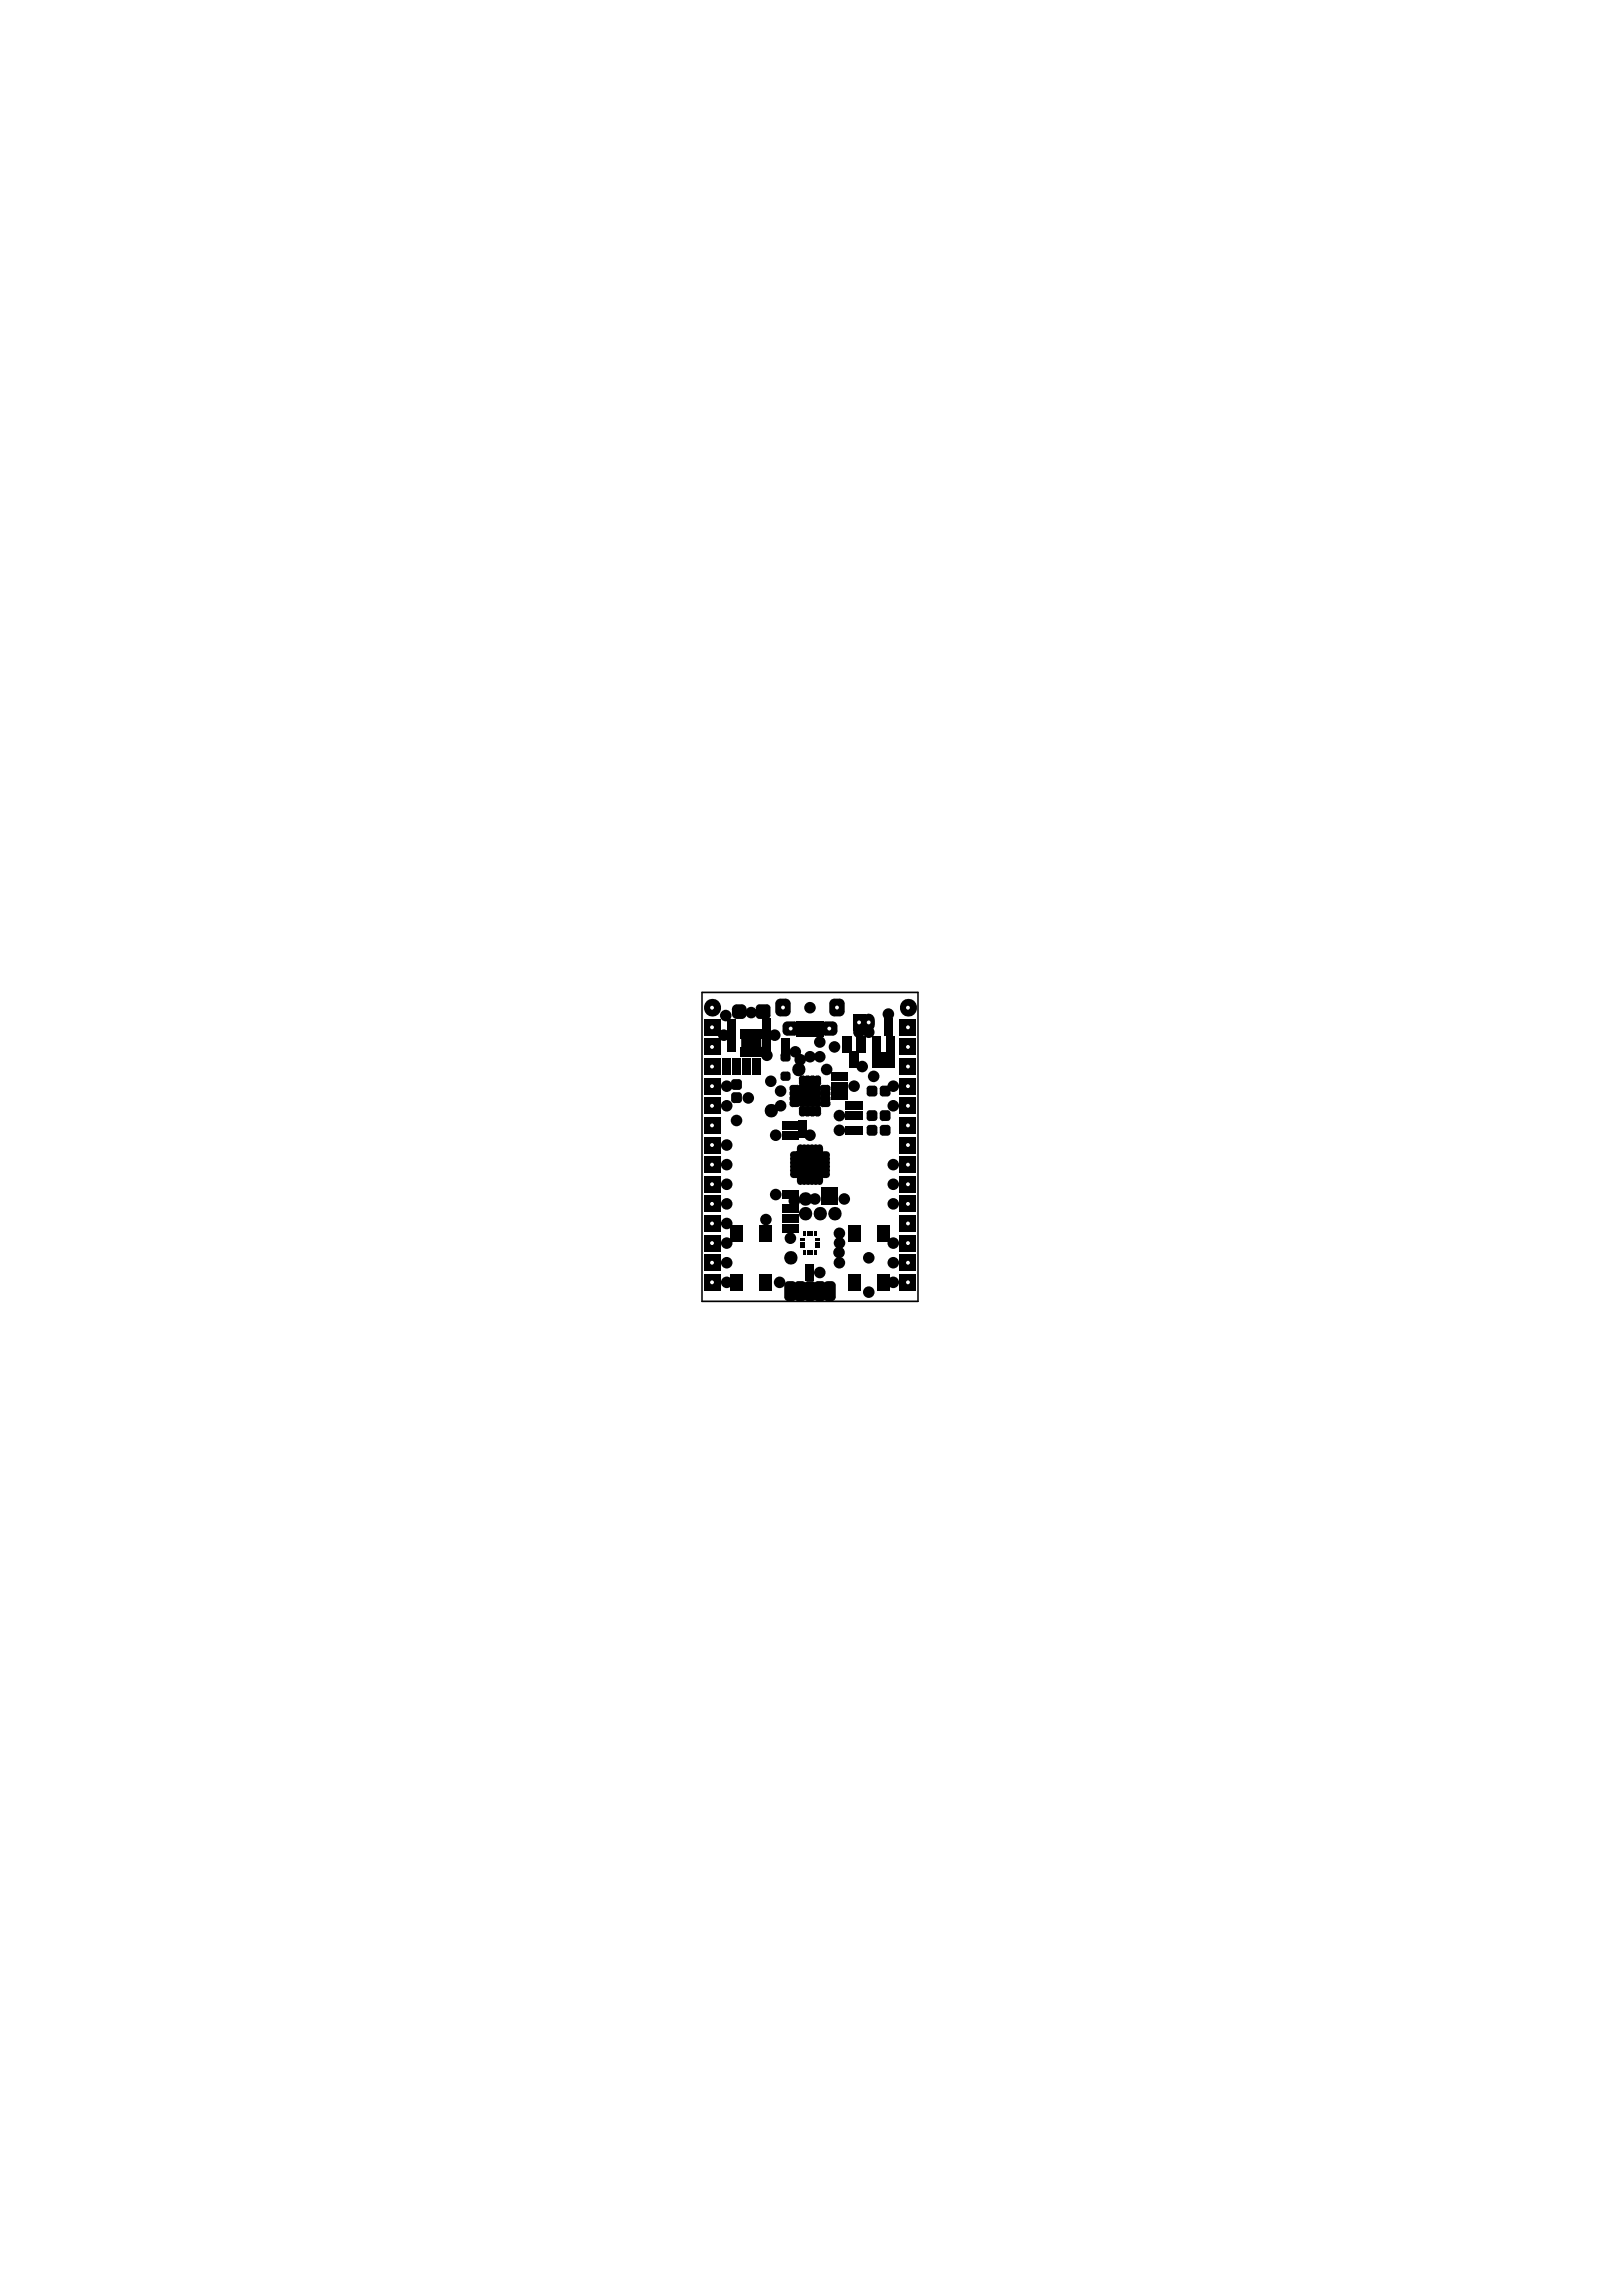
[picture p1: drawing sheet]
<svg xmlns="http://www.w3.org/2000/svg" width="210mm" height="297mm" viewBox="0 0 210 297" stroke-linecap="round" stroke-linejoin="round" font-family="sans-serif">
<path d="M90.8 128.4h28v40h-28z" fill="none" stroke="#000" stroke-width=".21"/>
<g fill="#fff">
<circle cx="103.6" cy="137.1" r=".25"/>
<circle cx="93.9" cy="131.4" r=".25"/>
<circle cx="93.7" cy="133.9" r=".25"/>
<circle cx="112.4" cy="167.2" r=".25"/>
<circle cx="112.4" cy="162.7" r=".25"/>
<circle cx="108.6" cy="144.3" r=".25"/>
<circle cx="99.1" cy="157.8" r=".25"/>
<circle cx="96.8" cy="142" r=".25"/>
<circle cx="99.8" cy="139.9" r=".25"/>
<circle cx="113.1" cy="139.3" r=".25"/>
<circle cx="109.3" cy="155.1" r=".25"/>
<circle cx="100.4" cy="154.5" r=".25"/>
<circle cx="108.6" cy="159.6" r=".25"/>
<circle cx="94" cy="153.2" r=".25"/>
<circle cx="110.5" cy="140.5" r=".25"/>
<circle cx="104.8" cy="130.4" r=".25"/>
<circle cx="107" cy="138.4" r=".25"/>
<circle cx="115.6" cy="140.5" r=".25"/>
<circle cx="115.6" cy="143.1" r=".25"/>
<circle cx="115.6" cy="150.7" r=".25"/>
<circle cx="115.6" cy="153.2" r=".25"/>
<circle cx="115.6" cy="155.7" r=".25"/>
<circle cx="115.6" cy="160.8" r=".25"/>
<circle cx="115.6" cy="163.4" r=".25"/>
<circle cx="94" cy="140.5" r=".25"/>
<circle cx="94" cy="143.1" r=".25"/>
<circle cx="94" cy="165.9" r=".25"/>
<circle cx="94" cy="163.4" r=".25"/>
<circle cx="94" cy="160.8" r=".25"/>
<circle cx="94" cy="158.3" r=".25"/>
<circle cx="94" cy="150.7" r=".25"/>
<circle cx="94" cy="148.1" r=".25"/>
<circle cx="99.2" cy="136.5" r=".25"/>
<circle cx="104.8" cy="136.7" r=".25"/>
<circle cx="106.1" cy="136.7" r=".25"/>
<circle cx="104.2" cy="155.1" r=".25"/>
<circle cx="108.6" cy="160.8" r=".25"/>
<circle cx="108.6" cy="162" r=".25"/>
<circle cx="108.6" cy="163.4" r=".25"/>
<circle cx="100.9" cy="165.9" r=".25"/>
<circle cx="106.1" cy="164.6" r=".25"/>
<circle cx="105.5" cy="155.1" r=".25"/>
<circle cx="102.3" cy="162.7" r=".25"/>
<circle cx="104.2" cy="157" r=".25"/>
<circle cx="106.1" cy="157" r=".25"/>
<circle cx="108" cy="157" r=".25"/>
<circle cx="112.4" cy="133.5" r=".25"/>
<circle cx="111.2" cy="133.5" r=".25"/>
<circle cx="115.6" cy="165.9" r=".25"/>
<circle cx="102.9" cy="136.1" r=".25"/>
<circle cx="101" cy="141.2" r=".25"/>
<circle cx="94" cy="155.7" r=".25"/>
<circle cx="95.3" cy="145" r=".25"/>
<circle cx="115" cy="131.2" r=".25"/>
<circle cx="97.2" cy="131" r=".25"/>
<circle cx="106.1" cy="134.8" r=".25"/>
<circle cx="104.8" cy="141.8" r=".25"/>
<circle cx="108.6" cy="146.2" r=".25"/>
<circle cx="111.6" cy="138" r=".25"/>
<circle cx="104.8" cy="146.9" r=".25"/>
<circle cx="108" cy="135.4" r=".25"/>
<circle cx="101" cy="143.1" r=".25"/>
<circle cx="100.4" cy="146.9" r=".25"/>
<circle cx="100.3" cy="133.9" r=".25"/>
<circle cx="102.8" cy="155.4" r=".25"/>
<circle cx="102.3" cy="160.2" r=".25"/>
<circle cx="105.4" cy="151.3" r=".25"/>
<circle cx="104.2" cy="151.3" r=".25"/>
<circle cx="104.2" cy="150.1" r=".25"/>
<circle cx="105.4" cy="150.1" r=".25"/>
</g>
<g fill="#000">
<circle cx="93.7" cy="133.9" r=".75"/>
<circle cx="93.9" cy="131.4" r=".75"/>
<circle cx="97.2" cy="131" r=".75"/>
<circle cx="99.2" cy="136.5" r=".75"/>
<circle cx="99.8" cy="139.9" r=".75"/>
<circle cx="100.3" cy="133.9" r=".75"/>
<circle cx="102.9" cy="136.1" r=".75"/>
<circle cx="103.6" cy="137.1" r=".75"/>
<circle cx="104.8" cy="136.7" r=".75"/>
<circle cx="104.8" cy="130.4" r=".75"/>
<circle cx="106.1" cy="134.8" r=".75"/>
<circle cx="106.1" cy="136.7" r=".75"/>
<circle cx="107" cy="138.4" r=".75"/>
<circle cx="108" cy="135.4" r=".75"/>
<circle cx="111.2" cy="133.5" r=".75"/>
<circle cx="111.6" cy="138" r=".75"/>
<circle cx="112.4" cy="133.5" r=".75"/>
<circle cx="113.1" cy="139.3" r=".75"/>
<circle cx="115" cy="131.2" r=".75"/>
<circle cx="94" cy="143.1" r=".75"/>
<circle cx="94" cy="155.7" r=".75"/>
<circle cx="94" cy="140.5" r=".75"/>
<circle cx="94" cy="158.3" r=".75"/>
<circle cx="94" cy="150.7" r=".75"/>
<circle cx="94" cy="153.2" r=".75"/>
<circle cx="94" cy="148.1" r=".75"/>
<circle cx="95.3" cy="145" r=".75"/>
<circle cx="96.8" cy="142" r=".75"/>
<circle cx="99.1" cy="157.8" r=".75"/>
<circle cx="100.4" cy="154.5" r=".75"/>
<circle cx="100.4" cy="146.9" r=".75"/>
<circle cx="101" cy="143.1" r=".75"/>
<circle cx="101" cy="141.2" r=".75"/>
<circle cx="102.8" cy="155.4" r=".75"/>
<circle cx="104.2" cy="157" r=".75"/>
<circle cx="104.2" cy="155.1" r=".75"/>
<circle cx="104.2" cy="151.3" r=".75"/>
<circle cx="104.2" cy="150.1" r=".75"/>
<circle cx="104.8" cy="141.8" r=".75"/>
<circle cx="104.8" cy="146.9" r=".75"/>
<circle cx="105.4" cy="151.3" r=".75"/>
<circle cx="105.4" cy="150.1" r=".75"/>
<circle cx="105.5" cy="155.1" r=".75"/>
<circle cx="106.1" cy="157" r=".75"/>
<circle cx="108" cy="157" r=".75"/>
<circle cx="108.6" cy="159.6" r=".75"/>
<circle cx="108.6" cy="144.3" r=".75"/>
<circle cx="108.6" cy="146.2" r=".75"/>
<circle cx="109.3" cy="155.1" r=".75"/>
<circle cx="110.5" cy="140.5" r=".75"/>
<circle cx="115.6" cy="143.1" r=".75"/>
<circle cx="115.6" cy="155.7" r=".75"/>
<circle cx="115.6" cy="140.5" r=".75"/>
<circle cx="115.6" cy="150.7" r=".75"/>
<circle cx="115.6" cy="153.2" r=".75"/>
<circle cx="94" cy="160.8" r=".75"/>
<circle cx="94" cy="165.9" r=".75"/>
<circle cx="94" cy="163.4" r=".75"/>
<circle cx="100.9" cy="165.9" r=".75"/>
<circle cx="102.3" cy="162.7" r=".75"/>
<circle cx="102.3" cy="160.2" r=".75"/>
<circle cx="106.1" cy="164.6" r=".75"/>
<circle cx="108.6" cy="162" r=".75"/>
<circle cx="108.6" cy="163.4" r=".75"/>
<circle cx="108.6" cy="160.8" r=".75"/>
<circle cx="112.4" cy="162.7" r=".75"/>
<circle cx="112.4" cy="167.2" r=".75"/>
<circle cx="115.6" cy="160.8" r=".75"/>
<circle cx="115.6" cy="165.9" r=".75"/>
<circle cx="115.6" cy="163.4" r=".75"/>
</g>
<path d="M116.5 152.2h2v2.1h-2z" fill-rule="evenodd" fill="#000"/>
<circle cx="117.5" cy="153.2" r=".25" fill="#fff"/>
<path d="M116.5 154.7h2v2.1h-2z" fill-rule="evenodd" fill="#000"/>
<circle cx="117.5" cy="155.7" r=".25" fill="#fff"/>
<path d="M116.5 157.2h2v2.1h-2z" fill-rule="evenodd" fill="#000"/>
<circle cx="117.5" cy="158.3" r=".25" fill="#fff"/>
<path d="M116.5 149.6h2v2.1h-2z" fill-rule="evenodd" fill="#000"/>
<circle cx="117.5" cy="150.7" r=".25" fill="#fff"/>
<path d="M91.1 164.9h2.1v2h-2.1z" fill-rule="evenodd" fill="#000"/>
<circle cx="92.1" cy="165.9" r=".25" fill="#fff"/>
<path d="M91.1 162.3h2.1v2.1h-2.1z" fill-rule="evenodd" fill="#000"/>
<circle cx="92.1" cy="163.4" r=".25" fill="#fff"/>
<path d="M91.1 159.8h2.1v2.1h-2.1z" fill-rule="evenodd" fill="#000"/>
<circle cx="92.1" cy="160.8" r=".25" fill="#fff"/>
<path d="M91.1 157.2h2.1v2.1h-2.1z" fill-rule="evenodd" fill="#000"/>
<circle cx="92.1" cy="158.3" r=".25" fill="#fff"/>
<path d="M91.1 154.7h2.1v2.1h-2.1z" fill-rule="evenodd" fill="#000"/>
<circle cx="92.1" cy="155.7" r=".25" fill="#fff"/>
<path d="M91.1 152.2h2.1v2.1h-2.1z" fill-rule="evenodd" fill="#000"/>
<circle cx="92.1" cy="153.2" r=".25" fill="#fff"/>
<path d="M91.1 149.6h2.1v2.1h-2.1z" fill-rule="evenodd" fill="#000"/>
<circle cx="92.1" cy="150.7" r=".25" fill="#fff"/>
<path d="M116.5 136.9h2v2.1h-2z" fill-rule="evenodd" fill="#000"/>
<circle cx="117.5" cy="138" r=".25" fill="#fff"/>
<path d="M116.5 134.4h2v2.1h-2z" fill-rule="evenodd" fill="#000"/>
<circle cx="117.5" cy="135.4" r=".25" fill="#fff"/>
<path d="M106.9 132.1h.9l.6 .7v.6l-.6 .6h-.9l-.6-.6v-.6z" fill-rule="evenodd" fill="#000"/>
<g fill="#000">
<path d="M106.3 132.8h.6zM106.4 132.3l.5-.2v.7h-.6z"/>
<path d="M106.9 133.4v.6zM106.3 133.4h.6v.6a.61 .61 0 0 1-.6-.6z"/>
<path d="M107.8 132.1v.7zM107.8 132.1a.61 .61 0 0 1 .6 .7h-.6z"/>
<path d="M107.8 133.4h.6zM107.8 133.4h.6a.61 .61 0 0 1-.6 .6z"/>
</g>
<circle cx="107.3" cy="133.1" r=".25" fill="#fff"/>
<path d="M116.5 131.9h2v2.1h-2z" fill-rule="evenodd" fill="#000"/>
<circle cx="117.5" cy="132.9" r=".25" fill="#fff"/>
<path d="M112.4 132v.5" fill="none" stroke="#000" stroke-width="1.7"/>
<circle cx="112.4" cy="132.3" r=".25" fill="#fff"/>
<path d="M110.4 131.2h1.6v2.1h-1.6z" fill-rule="evenodd" fill="#000"/>
<circle cx="111.2" cy="132.3" r=".25" fill="#fff"/>
<circle cx="117.5" cy="130.4" r="1.1" fill="#000"/>
<circle cx="117.5" cy="130.4" r=".25" fill="#fff"/>
<path d="M108 129.2h.7l.6 .6v1l-.6 .7h-.7l-.7-.7v-1z" fill-rule="evenodd" fill="#000"/>
<g fill="#000">
<path d="M107.3 129.8h.7zM107.5 129.4l.5-.2v.6h-.7z"/>
<path d="M108 130.8v.7zM107.3 130.8h.7v.7a.65 .65 0 0 1-.7-.7z"/>
<path d="M108.7 130.8h.6zM108.7 130.8h.6a.65 .65 0 0 1-.6 .7z"/>
<path d="M108.7 129.2v.6zM108.7 129.2a.65 .65 0 0 1 .6 .6h-.6z"/>
</g>
<circle cx="108.3" cy="130.3" r=".25" fill="#fff"/>
<path d="M91.1 136.9h2.1v2.1h-2.1z" fill-rule="evenodd" fill="#000"/>
<circle cx="92.1" cy="138" r=".25" fill="#fff"/>
<path d="M91.1 147.1h2.1v2.1h-2.1z" fill-rule="evenodd" fill="#000"/>
<circle cx="92.1" cy="148.1" r=".25" fill="#fff"/>
<path d="M91.1 144.5h2.1v2.1h-2.1z" fill-rule="evenodd" fill="#000"/>
<circle cx="92.1" cy="145.6" r=".25" fill="#fff"/>
<path d="M91.1 142h2.1v2.1h-2.1z" fill-rule="evenodd" fill="#000"/>
<circle cx="92.1" cy="143.1" r=".25" fill="#fff"/>
<path d="M91.1 139.5h2.1v2.1h-2.1z" fill-rule="evenodd" fill="#000"/>
<circle cx="92.1" cy="140.5" r=".25" fill="#fff"/>
<path d="M91.1 134.4h2.1v2.1h-2.1z" fill-rule="evenodd" fill="#000"/>
<circle cx="92.1" cy="135.4" r=".25" fill="#fff"/>
<circle cx="97.2" cy="134.9" r=".73" fill="#000"/>
<circle cx="97.2" cy="134.9" r=".25" fill="#fff"/>
<path d="M101 129.2h.7l.6 .6v1l-.6 .7h-.7l-.7-.7v-1z" fill-rule="evenodd" fill="#000"/>
<g fill="#000">
<path d="M100.3 129.8h.7zM100.5 129.4l.5-.2v.6h-.7z"/>
<path d="M101 130.8v.7zM100.3 130.8h.7v.7a.65 .65 0 0 1-.7-.7z"/>
<path d="M101.7 130.8h.6zM101.7 130.8h.6a.65 .65 0 0 1-.6 .7z"/>
<path d="M101.7 129.2v.6zM101.7 129.2a.65 .65 0 0 1 .6 .6h-.6z"/>
</g>
<circle cx="101.3" cy="130.3" r=".25" fill="#fff"/>
<path d="M101.9 132.1h.9l.6 .7v.6l-.6 .6h-.9l-.6-.6v-.6z" fill-rule="evenodd" fill="#000"/>
<g fill="#000">
<path d="M101.3 132.8h.6zM101.4 132.3l.5-.2v.7h-.6z"/>
<path d="M101.9 133.4v.6zM101.3 133.4h.6v.6a.61 .61 0 0 1-.6-.6z"/>
<path d="M102.8 132.1v.7zM102.8 132.1a.61 .61 0 0 1 .6 .7h-.6z"/>
<path d="M102.8 133.4h.6zM102.8 133.4h.6a.61 .61 0 0 1-.6 .6z"/>
</g>
<circle cx="102.3" cy="133.1" r=".25" fill="#fff"/>
<path d="M91.1 131.9h2.1v2.1h-2.1z" fill-rule="evenodd" fill="#000"/>
<circle cx="92.1" cy="132.9" r=".25" fill="#fff"/>
<circle cx="92.1" cy="130.4" r="1.1" fill="#000"/>
<circle cx="92.1" cy="130.4" r=".25" fill="#fff"/>
<path d="M116.5 159.8h2v2.1h-2z" fill-rule="evenodd" fill="#000"/>
<circle cx="117.5" cy="160.8" r=".25" fill="#fff"/>
<path d="M116.5 164.9h2v2h-2z" fill-rule="evenodd" fill="#000"/>
<circle cx="117.5" cy="165.9" r=".25" fill="#fff"/>
<path d="M116.5 162.3h2v2.1h-2z" fill-rule="evenodd" fill="#000"/>
<circle cx="117.5" cy="163.4" r=".25" fill="#fff"/>
<path d="M116.5 147.1h2v2.1h-2z" fill-rule="evenodd" fill="#000"/>
<circle cx="117.5" cy="148.1" r=".25" fill="#fff"/>
<path d="M116.5 144.5h2v2.1h-2z" fill-rule="evenodd" fill="#000"/>
<circle cx="117.5" cy="145.6" r=".25" fill="#fff"/>
<path d="M116.5 142h2v2.1h-2z" fill-rule="evenodd" fill="#000"/>
<circle cx="117.5" cy="143.1" r=".25" fill="#fff"/>
<path d="M116.5 139.5h2v2.1h-2z" fill-rule="evenodd" fill="#000"/>
<circle cx="117.5" cy="140.5" r=".25" fill="#fff"/>
<g fill="#000">
<path d="M93.5 137.9h1.1v1.2h-1.1z" fill-rule="evenodd"/>
<path d="M93.5 136.9h1.1v1.2h-1.1z" fill-rule="evenodd"/>
<path d="M94.1 134.8h1.1v1.2h-1.1z" fill-rule="evenodd"/>
<path d="M94.1 133.8h1.1v1.2h-1.1z" fill-rule="evenodd"/>
<path d="M94.8 136.9h1.1v1.2h-1.1z" fill-rule="evenodd"/>
<path d="M94.8 137.9h1.1v1.2h-1.1z" fill-rule="evenodd"/>
<path d="M94.1 132.9h1.1v1.2h-1.1z" fill-rule="evenodd"/>
<path d="M94.1 131.9h1.1v1.2h-1.1z" fill-rule="evenodd"/>
<path d="M96.4 134h1.7l.4 .5v.9l-.4 .4h-1.7l-.5-.4v-.9z" fill-rule="evenodd"/>
<path d="M95.3 129.9h.7l.6 .7v.6l-.6 .6h-.7l-.6-.6v-.6z" fill-rule="evenodd"/>
<path d="M95.8 135.5h.8v1.2h-.8z" fill-rule="evenodd"/>
<path d="M95.8 133.2h.8v1.2h-.8z" fill-rule="evenodd"/>
<path d="M96 137.9h1.1v1.2h-1.1z" fill-rule="evenodd"/>
<path d="M96 136.9h1.1v1.2h-1.1z" fill-rule="evenodd"/>
<path d="M96.3 135.5h.8v1.2h-.8z" fill-rule="evenodd"/>
<path d="M96.3 133.2h.8v1.2h-.8z" fill-rule="evenodd"/>
<path d="M97.3 137.9h1.1v1.2h-1.1z" fill-rule="evenodd"/>
<path d="M97.3 136.9h1.1v1.2h-1.1z" fill-rule="evenodd"/>
<path d="M96.8 135.5h.8v1.2h-.8z" fill-rule="evenodd"/>
<path d="M96.8 133.2h.8v1.2h-.8z" fill-rule="evenodd"/>
<path d="M97.3 135.5h.8v1.2h-.8z" fill-rule="evenodd"/>
<path d="M97.3 133.2h.8v1.2h-.8z" fill-rule="evenodd"/>
<path d="M97.8 135.5h.8v1.2h-.8z" fill-rule="evenodd"/>
<path d="M97.8 133.2h.8v1.2h-.8z" fill-rule="evenodd"/>
<path d="M98.7 133.8h1.1v1.2h-1.1z" fill-rule="evenodd"/>
<path d="M98.7 134.8h1.1v1.2h-1.1z" fill-rule="evenodd"/>
<path d="M98.3 129.9h.9l.5 .5v1l-.5 .4h-.9l-.5-.4v-1z" fill-rule="evenodd"/>
<path d="M98.7 132.8h1.1v1.2h-1.1z" fill-rule="evenodd"/>
<path d="M98.7 131.8h1.1v1.2h-1.1z" fill-rule="evenodd"/>
<path d="M101.1 135.3h1.1v1.2h-1.1z" fill-rule="evenodd"/>
<path d="M101.1 134.3h1.1v1.2h-1.1z" fill-rule="evenodd"/>
<path d="M101.4 136.1h.5l.4 .4v.5l-.4 .3h-.5l-.4-.3v-.5z" fill-rule="evenodd"/>
<path d="M101.4 138.6h.5l.4 .4v.5l-.4 .3h-.5l-.4-.3v-.5z" fill-rule="evenodd"/>
<path d="M103 132.1h1v1.9h-1z" fill-rule="evenodd"/>
<path d="M103.7 132.1h1v1.9h-1z" fill-rule="evenodd"/>
<path d="M104.3 132.1h1v1.9h-1z" fill-rule="evenodd"/>
<path d="M105 132.1h1v1.9h-1z" fill-rule="evenodd"/>
<path d="M105.6 132.1h1v1.9h-1z" fill-rule="evenodd"/>
<path d="M107.5 138.7h1.2v1.1h-1.2z" fill-rule="evenodd"/>
<path d="M108.5 138.7h1.2v1.1h-1.2z" fill-rule="evenodd"/>
<path d="M109 134.1h1.2v2.1h-1.2z" fill-rule="evenodd"/>
<path d="M109.9 136h1.2v2.1h-1.2z" fill-rule="evenodd"/>
<path d="M110.9 134.1h1.2v2.1h-1.2z" fill-rule="evenodd"/>
<path d="M112.8 136.1h1.2v2.1h-1.2z" fill-rule="evenodd"/>
<path d="M112.8 134h1.2v2h-1.2z" fill-rule="evenodd"/>
<path d="M114.4 132.8h1.1v1.2h-1.1z" fill-rule="evenodd"/>
<path d="M114.4 131.8h1.1v1.2h-1.1z" fill-rule="evenodd"/>
<path d="M113.8 136.1h1.1v2.1h-1.1z" fill-rule="evenodd"/>
<path d="M114.7 136.1h1.2v2.1h-1.2z" fill-rule="evenodd"/>
<path d="M114.7 134h1.2v2h-1.2z" fill-rule="evenodd"/>
<path d="M94.5 158.4h1.6v2.2h-1.6z" fill-rule="evenodd"/>
<path d="M98.3 158.4h1.6v2.2h-1.6z" fill-rule="evenodd"/>
<path d="M101.2 158.4h1.2v1.1h-1.2z" fill-rule="evenodd"/>
<path d="M101.2 155.8h1.2v1.1h-1.2z" fill-rule="evenodd"/>
<path d="M101.2 145h1.2v1.1h-1.2z" fill-rule="evenodd"/>
<path d="M101.2 153.9h1.2v1.1h-1.2z" fill-rule="evenodd"/>
<path d="M102.2 158.4h1.2v1.1h-1.2z" fill-rule="evenodd"/>
<path d="M102.2 155.8h1.2v1.1h-1.2z" fill-rule="evenodd"/>
<path d="M102.2 145h1.2v1.1h-1.2z" fill-rule="evenodd"/>
<path d="M102.2 153.9h1.2v1.1h-1.2z" fill-rule="evenodd"/>
<path d="M101.2 146.3h1.2v1.1h-1.2z" fill-rule="evenodd"/>
<path d="M101.2 157.1h1.2v1.1h-1.2z" fill-rule="evenodd"/>
<path d="M103.1 149h3.4v3.4h-3.4z" fill-rule="evenodd"/>
<path d="M102.2 146.3h1.2v1.1h-1.2z" fill-rule="evenodd"/>
<path d="M102.2 157.1h1.2v1.1h-1.2z" fill-rule="evenodd"/>
<path d="M103.5 140.4h2.7v2.7h-2.7z" fill-rule="evenodd"/>
<path d="M102.6 142.3h.6l.4 .4v.1l-.4 .4h-.6l-.4-.4v-.1z" fill-rule="evenodd"/>
<path d="M102.6 141.7h.6l.4 .3v.2l-.4 .4h-.6l-.4-.4v-.2z" fill-rule="evenodd"/>
<path d="M102.6 141h.6l.4 .4v.1l-.4 .4h-.6l-.4-.4v-.1z" fill-rule="evenodd"/>
<path d="M102.6 140.4h.6l.4 .3v.2l-.4 .4h-.6l-.4-.4v-.2z" fill-rule="evenodd"/>
<path d="M103.8 139.1h.1l.4 .4v.7l-.4 .3h-.1l-.4-.3v-.7z" fill-rule="evenodd"/>
<path d="M103.8 143h.1l.4 .4v.7l-.4 .3h-.1l-.4-.3v-.7z" fill-rule="evenodd"/>
<path d="M103.9 159.3h.4v.7h-.4z" fill-rule="evenodd"/>
<path d="M103.3 145h1.1v1.2h-1.1z" fill-rule="evenodd"/>
<path d="M103.3 146h1.1v1.2h-1.1z" fill-rule="evenodd"/>
<path d="M104.4 139.1h.2l.4 .4v.7l-.4 .3h-.2l-.4-.3v-.7z" fill-rule="evenodd"/>
<path d="M104.4 143h.2l.4 .4v.7l-.4 .3h-.2l-.4-.3v-.7z" fill-rule="evenodd"/>
<path d="M104.4 159.3h.3v.7h-.3z" fill-rule="evenodd"/>
<path d="M105.1 139.1h.1l.4 .4v.7l-.4 .3h-.1l-.4-.3v-.7z" fill-rule="evenodd"/>
<path d="M105.1 143h.1l.4 .4v.7l-.4 .3h-.1l-.4-.3v-.7z" fill-rule="evenodd"/>
<path d="M104.9 159.3h.3v.7h-.3z" fill-rule="evenodd"/>
<path d="M105.4 159.3h.3v.7h-.3z" fill-rule="evenodd"/>
<path d="M105.7 139.1h.2l.4 .4v.7l-.4 .3h-.2l-.4-.3v-.7z" fill-rule="evenodd"/>
<path d="M105.7 143h.2l.4 .4v.7l-.4 .3h-.2l-.4-.3v-.7z" fill-rule="evenodd"/>
<path d="M106.3 153.6h1.1v1.2h-1.1z" fill-rule="evenodd"/>
<path d="M106.3 154.6h1.1v1.2h-1.1z" fill-rule="evenodd"/>
<path d="M106.4 140.4h.7l.4 .3v.2l-.4 .4h-.7l-.3-.4v-.2z" fill-rule="evenodd"/>
<path d="M106.4 141h.7l.4 .4v.1l-.4 .4h-.7l-.3-.4v-.1z" fill-rule="evenodd"/>
<path d="M106.4 141.7h.7l.4 .3v.2l-.4 .4h-.7l-.3-.4v-.2z" fill-rule="evenodd"/>
<path d="M106.4 142.3h.7l.4 .4v.1l-.4 .4h-.7l-.3-.4v-.1z" fill-rule="evenodd"/>
<path d="M107.5 141.2h1.2v1.1h-1.2z" fill-rule="evenodd"/>
<path d="M107.5 140h1.2v1.1h-1.2z" fill-rule="evenodd"/>
<path d="M107.3 154.6h1.1v1.2h-1.1z" fill-rule="evenodd"/>
<path d="M107.3 153.6h1.1v1.2h-1.1z" fill-rule="evenodd"/>
<path d="M108.5 141.2h1.2v1.1h-1.2z" fill-rule="evenodd"/>
<path d="M108.5 140h1.2v1.1h-1.2z" fill-rule="evenodd"/>
<path d="M109.4 143.8h1.2v1.1h-1.2z" fill-rule="evenodd"/>
<path d="M109.4 145.7h1.2v1.1h-1.2z" fill-rule="evenodd"/>
<path d="M109.4 142.5h1.2v1.1h-1.2z" fill-rule="evenodd"/>
<path d="M110.4 143.8h1.2v1.1h-1.2z" fill-rule="evenodd"/>
<path d="M110.4 145.7h1.2v1.1h-1.2z" fill-rule="evenodd"/>
<path d="M110.4 142.5h1.2v1.1h-1.2z" fill-rule="evenodd"/>
<path d="M94.5 164.8h1.6v2.2h-1.6z" fill-rule="evenodd"/>
<path d="M98.3 164.8h1.6v2.2h-1.6z" fill-rule="evenodd"/>
<path d="M102 165.7h.5l.6 .6v1.5l-.6 .5h-.5l-.5-.5v-1.5z" fill-rule="evenodd"/>
<path d="M103.3 165.7h.5l.6 .6v1.5l-.6 .5h-.5l-.5-.5v-1.5z" fill-rule="evenodd"/>
<path d="M104.6 165.7h.5l.5 .6v1.5l-.5 .5h-.5l-.6-.5v-1.5z" fill-rule="evenodd"/>
<path d="M103.6 160.1h.6v.4h-.6z" fill-rule="evenodd"/>
<path d="M103.6 160.6h.6v.4h-.6z" fill-rule="evenodd"/>
<path d="M103.6 161.1h.6v.4h-.6z" fill-rule="evenodd"/>
<path d="M103.9 161.7h.4v.6h-.4z" fill-rule="evenodd"/>
<path d="M104.4 161.7h.3v.6h-.3z" fill-rule="evenodd"/>
<path d="M104.9 161.7h.3v.6h-.3z" fill-rule="evenodd"/>
<path d="M105.8 165.7h.5l.6 .6v1.5l-.6 .5h-.5l-.5-.5v-1.5z" fill-rule="evenodd"/>
<path d="M104.3 163.5h1.1v1.2h-1.1z" fill-rule="evenodd"/>
<path d="M104.3 164.5h1.1v1.2h-1.1z" fill-rule="evenodd"/>
<path d="M105.4 161.7h.3v.6h-.3z" fill-rule="evenodd"/>
<path d="M105.4 161.1h.7v.4h-.7z" fill-rule="evenodd"/>
<path d="M105.4 160.6h.7v.4h-.7z" fill-rule="evenodd"/>
<path d="M105.4 160.1h.7v.4h-.7z" fill-rule="evenodd"/>
<path d="M107.1 165.7h.5l.6 .6v1.5l-.6 .5h-.5l-.5-.5v-1.5z" fill-rule="evenodd"/>
<path d="M109.7 158.4h1.6v2.2h-1.6z" fill-rule="evenodd"/>
<path d="M109.7 164.8h1.6v2.2h-1.6z" fill-rule="evenodd"/>
<path d="M113.5 158.4h1.6v2.2h-1.6z" fill-rule="evenodd"/>
<path d="M113.5 164.8h1.6v2.2h-1.6z" fill-rule="evenodd"/>
<circle cx="95.3" cy="140.3" r=".76"/>
<circle cx="95.3" cy="142" r=".76"/>
<circle cx="112.8" cy="141.2" r=".76"/>
<circle cx="112.8" cy="144.3" r=".76"/>
<circle cx="112.8" cy="146.2" r=".76"/>
<circle cx="114.5" cy="141.2" r=".76"/>
<circle cx="114.5" cy="144.3" r=".76"/>
<circle cx="114.5" cy="146.2" r=".76"/>
</g>
<g fill="#000">
<path d="M94.7 130.6h.6zM94.9 130.1l.4-.2v.7h-.6z"/>
<path d="M95.3 131.2v.6zM94.7 131.2h.6v.6a.62 .62 0 0 1-.6-.6z"/>
<path d="M96 129.9v.7zM96 129.9a.62 .62 0 0 1 .6 .7h-.6z"/>
<path d="M96 131.2h.6zM96 131.2h.6a.62 .62 0 0 1-.6 .6z"/>
<path d="M96.4 135.4v.4zM95.9 135.4h.5v.4l-.4-.2z"/>
<path d="M95.9 134.5h.5zM96.1 134.1l.3-.1v.5h-.5z"/>
<path d="M98.1 135.4h.4zM98.1 135.4h.4l-.2 .4h-.2z"/>
<path d="M98.1 134v.5zM98.1 134l.2 .1 .2 .4h-.4z"/>
<path d="M97.8 130.4h.5zM98 130l.3-.1v.5h-.5z"/>
<path d="M98.3 131.4v.4zM97.8 131.4h.5v.4h-.3z"/>
<path d="M99.2 129.9v.5zM99.2 129.9l.3 .1 .2 .4h-.5z"/>
<path d="M99.2 131.4h.5zM99.2 131.4h.5l-.2 .4h-.3z"/>
<path d="M101 136.5h.4zM101.2 136.2l.2-.1v.4h-.4z"/>
<path d="M101.4 137v.3zM101 137h.4v.3h-.2z"/>
<path d="M101 139h.4zM101.2 138.7l.2-.1v.4h-.4z"/>
<path d="M101.4 139.5v.3zM101 139.5h.4v.3h-.2z"/>
<path d="M101.9 137h.4zM101.9 137h.4l-.2 .3h-.2z"/>
<path d="M101.9 136.1v.4zM101.9 136.1l.2 .1 .2 .3h-.4z"/>
<path d="M101.9 139.5h.4zM101.9 139.5h.4l-.2 .3h-.2z"/>
<path d="M101.9 138.6v.4zM101.9 138.6l.2 .1 .2 .3h-.4z"/>
<path d="M103.4 139.5h.4zM103.6 139.2l.2-.1v.4h-.4z"/>
<path d="M103.9 139.1v.4zM103.9 139.1l.4 .2v.2h-.4z"/>
<path d="M104 139.5h.4zM104.2 139.2l.2-.1v.4h-.4z"/>
<path d="M104.6 139.1v.4zM104.6 139.1l.2 .1 .2 .3h-.4z"/>
<path d="M104.7 139.5h.4zM104.9 139.2l.2-.1v.4h-.4z"/>
<path d="M105.2 139.1v.4zM105.2 139.1l.4 .2v.2h-.4z"/>
<path d="M105.3 139.5h.4zM105.5 139.2l.2-.1v.4h-.4z"/>
<path d="M105.9 139.1v.4zM105.9 139.1l.3 .2 .1 .2h-.4z"/>
<path d="M94.6 140h.4zM94.8 139.7l.2-.1v.4h-.4z"/>
<path d="M95 140.6v.4zM94.6 140.6h.4v.4h-.2z"/>
<path d="M94.6 141.7h.4zM94.8 141.4l.2-.1v.4h-.4z"/>
<path d="M95 142.3v.4zM94.6 142.3h.4v.4l-.2-.1z"/>
<path d="M95.6 140.6h.4zM95.6 140.6h.4v.2l-.4 .2z"/>
<path d="M95.6 139.6v.4zM95.6 139.6l.4 .2v.2h-.4z"/>
<path d="M95.6 142.3h.4zM95.6 142.3h.4v.2l-.4 .2z"/>
<path d="M95.6 141.3v.4zM95.6 141.3l.4 .2v.2h-.4z"/>
<path d="M102.2 142.7h.4zM102.4 142.4l.2-.1v.4h-.4z"/>
<path d="M102.6 142.8v.4zM102.2 142.8h.4v.4h-.2z"/>
<path d="M102.2 142h.4zM102.4 141.7h.2v.3h-.4z"/>
<path d="M102.6 142.2v.4zM102.2 142.2h.4v.4l-.4-.2z"/>
<path d="M102.2 141.4h.4zM102.4 141.1l.2-.1v.4h-.4z"/>
<path d="M102.6 141.5v.4zM102.2 141.5h.4v.4l-.4-.2z"/>
<path d="M102.2 140.7h.4zM102.4 140.4h.2v.3h-.4z"/>
<path d="M102.6 140.9v.4zM102.2 140.9h.4v.4l-.2-.1z"/>
<path d="M103.2 142.3v.4zM103.2 142.3l.3 .2 .1 .2h-.4z"/>
<path d="M103.2 142.8h.4zM103.2 142.8h.4l-.1 .2-.3 .2z"/>
<path d="M103.2 141.7v.3zM103.2 141.7l.3 .1 .1 .2h-.4z"/>
<path d="M103.2 142.2h.4zM103.2 142.2h.4l-.1 .2-.3 .2z"/>
<path d="M103.2 141v.4zM103.2 141l.3 .2 .1 .2h-.4z"/>
<path d="M103.2 141.5h.4zM103.2 141.5h.4l-.1 .2-.3 .2z"/>
<path d="M103.2 140.4v.3zM103.2 140.4l.3 .1 .1 .2h-.4z"/>
<path d="M103.2 140.9h.4zM103.2 140.9h.4l-.1 .2-.3 .2z"/>
<path d="M103.8 140.2v.3zM103.4 140.2h.4v.3h-.2z"/>
<path d="M103.4 143.4h.4zM103.6 143.1l.2-.1v.4h-.4z"/>
<path d="M103.8 144.1v.3zM103.4 144.1h.4v.3l-.4-.1z"/>
<path d="M103.9 140.2h.4zM103.9 140.2h.4l-.2 .3h-.2z"/>
<path d="M103.9 144.1h.4zM103.9 144.1h.4v.2l-.4 .1z"/>
<path d="M103.9 143v.4zM103.9 143l.4 .2v.2h-.4z"/>
<path d="M104.4 140.2v.3zM104 140.2h.4v.3h-.2z"/>
<path d="M104 143.4h.4zM104.2 143.1l.2-.1v.4h-.4z"/>
<path d="M104.4 144.1v.3zM104 144.1h.4v.3l-.3-.1z"/>
<path d="M104.6 140.2h.4zM104.6 140.2h.4l-.2 .3h-.2z"/>
<path d="M104.6 144.1h.4zM104.6 144.1h.4l-.2 .3h-.2z"/>
<path d="M104.6 143v.4zM104.6 143l.2 .1 .2 .3h-.4z"/>
<path d="M105.1 140.2v.3zM104.7 140.2h.4v.3h-.2z"/>
<path d="M104.7 143.4h.4zM104.9 143.1l.2-.1v.4h-.4z"/>
<path d="M105.1 144.1v.3zM104.7 144.1h.4v.3h-.2z"/>
<path d="M105.2 140.2h.4zM105.2 140.2h.4v.2l-.4 .1z"/>
<path d="M105.2 144.1h.4zM105.2 144.1h.4v.2l-.4 .1z"/>
<path d="M105.2 143v.4zM105.2 143l.4 .2v.2h-.4z"/>
<path d="M105.7 140.2v.3zM105.3 140.2h.4v.3h-.2z"/>
<path d="M105.3 143.4h.4zM105.5 143.1l.2-.1v.4h-.4z"/>
<path d="M105.7 144.1v.3zM105.3 144.1h.4v.3h-.2z"/>
<path d="M105.9 140.2h.4zM105.9 140.2h.4l-.2 .3h-.2z"/>
<path d="M105.9 144.1h.4zM105.9 144.1h.4l-.1 .2-.3 .1z"/>
<path d="M105.9 143v.4zM105.9 143l.3 .2 .1 .2h-.4z"/>
<path d="M106.1 140.7h.3zM106.3 140.4h.1v.3h-.3z"/>
<path d="M106.4 140.9v.4zM106.1 140.9h.3v.4l-.1-.1z"/>
<path d="M106.1 141.4h.3zM106.3 141.1l.1-.1v.4h-.3z"/>
<path d="M106.4 141.5v.4zM106.1 141.5h.3v.4l-.3-.2z"/>
<path d="M106.1 142h.3zM106.3 141.7h.1v.3h-.3z"/>
<path d="M106.4 142.2v.4zM106.1 142.2h.3v.4l-.3-.2z"/>
<path d="M106.1 142.7h.3zM106.3 142.4l.1-.1v.4h-.3z"/>
<path d="M106.4 142.8v.4zM106.1 142.8h.3v.4h-.1z"/>
<path d="M107.1 140.4v.3zM107.1 140.4l.3 .1 .1 .2h-.4z"/>
<path d="M107.1 140.9h.4zM107.1 140.9h.4l-.2 .3-.2 .1z"/>
<path d="M107.1 141v.4zM107.1 141l.3 .2 .1 .2h-.4z"/>
<path d="M107.1 141.5h.4zM107.1 141.5h.4l-.1 .2-.3 .2z"/>
<path d="M107.1 141.7v.3zM107.1 141.7h.2l.2 .3h-.4z"/>
<path d="M107.1 142.2h.4zM107.1 142.2h.4l-.1 .2-.3 .2z"/>
<path d="M107.1 142.3v.4zM107.1 142.3l.3 .2 .1 .2h-.4z"/>
<path d="M107.1 142.8h.4zM107.1 142.8h.4l-.2 .4h-.2z"/>
<path d="M112.1 140.9h.4zM112.3 140.5h.2v.4h-.4z"/>
<path d="M112.5 141.5v.4zM112.1 141.5h.4v.4l-.2-.1z"/>
<path d="M112.5 144.6v.4zM112.1 144.6h.4v.4h-.2z"/>
<path d="M112.1 144h.4zM112.3 143.7l.2-.1v.4h-.4z"/>
<path d="M112.5 146.5v.4zM112.1 146.5h.4v.4h-.2z"/>
<path d="M112.1 145.9h.4zM112.3 145.6l.2-.1v.4h-.4z"/>
<path d="M113.1 140.5v.4zM113.1 140.5h.2l.2 .4h-.4z"/>
<path d="M113.1 141.5h.4zM113.1 141.5h.4l-.2 .3-.2 .1z"/>
<path d="M113.1 144.6h.4zM113.1 144.6h.4l-.2 .4h-.2z"/>
<path d="M113.1 143.6v.4zM113.1 143.6l.2 .1 .2 .3h-.4z"/>
<path d="M113.1 146.5h.4zM113.1 146.5h.4l-.2 .4h-.2z"/>
<path d="M113.1 145.5v.4zM113.1 145.5l.2 .1 .2 .3h-.4z"/>
<path d="M113.8 140.9h.4zM114 140.5h.2v.4h-.4z"/>
<path d="M114.2 141.5v.4zM113.8 141.5h.4v.4l-.2-.1z"/>
<path d="M114.2 144.6v.4zM113.8 144.6h.4v.4l-.3-.2z"/>
<path d="M113.8 144h.4zM114 143.7l.2-.1v.4h-.4z"/>
<path d="M114.2 146.5v.4zM113.8 146.5h.4v.4l-.3-.2z"/>
<path d="M113.8 145.9h.4zM114 145.6l.2-.1v.4h-.4z"/>
<path d="M114.8 140.5v.4zM114.8 140.5h.2l.2 .4h-.4z"/>
<path d="M114.8 141.5h.4zM114.8 141.5h.4l-.2 .3-.2 .1z"/>
<path d="M114.8 144.6h.4zM114.8 144.6h.4l-.2 .4h-.2z"/>
<path d="M114.8 143.6v.4zM114.8 143.6l.2 .1 .2 .3h-.4z"/>
<path d="M114.8 146.5h.4zM114.8 146.5h.4l-.2 .4h-.2z"/>
<path d="M114.8 145.5v.4zM114.8 145.5l.2 .1 .2 .3h-.4z"/>
<path d="M102 167.8v.5zM101.5 167.8h.5v.5h-.2l-.2-.2z"/>
<path d="M101.5 166.3h.5zM101.8 165.8l.2-.1v.6h-.5l.1-.3z"/>
<path d="M102.5 167.8h.6zM102.5 167.8h.6l-.1 .3-.2 .2h-.3z"/>
<path d="M102.5 165.7v.6zM102.5 165.7l.3 .1 .2 .2 .1 .3h-.6z"/>
<path d="M103.3 167.8v.5zM102.8 167.8h.5v.5h-.3l-.2-.2z"/>
<path d="M102.8 166.3h.5zM103 165.8l.3-.1v.6h-.5v-.3z"/>
<path d="M103.8 167.8h.6zM103.8 167.8h.6l-.1 .3-.2 .2h-.3z"/>
<path d="M103.8 165.7v.6zM103.8 165.7l.3 .1 .2 .2 .1 .3h-.6z"/>
<path d="M104.6 167.8v.5zM104 167.8h.6v.5h-.3l-.2-.2z"/>
<path d="M104 166.3h.6zM104.3 165.8l.3-.1v.6h-.6l.1-.3z"/>
<path d="M105.1 167.8h.5zM105.1 167.8h.5l-.1 .3-.2 .2h-.2z"/>
<path d="M105.1 165.7v.6zM105.1 165.7l.2 .1 .2 .2 .1 .3h-.5z"/>
<path d="M105.8 167.8v.5zM105.3 167.8h.5v.5h-.2l-.2-.2z"/>
<path d="M105.3 166.3h.5zM105.6 165.8l.2-.1v.6h-.5l.1-.3z"/>
<path d="M106.3 167.8h.6zM106.3 167.8h.6l-.1 .3-.2 .2h-.3z"/>
<path d="M106.3 165.7v.6zM106.3 165.7l.3 .1 .2 .2 .1 .3h-.6z"/>
<path d="M107.1 167.8v.5zM106.6 167.8h.5v.5h-.3l-.2-.2z"/>
<path d="M106.6 166.3h.5zM106.8 165.8l.3-.1v.6h-.5v-.3z"/>
<path d="M107.6 167.8h.6zM107.6 167.8h.6l-.1 .3-.2 .2h-.3z"/>
<path d="M107.6 165.7v.6zM107.6 165.7l.3 .1 .2 .2 .1 .3h-.6z"/>
<circle cx="103.3" cy="138.4" r=".83"/>
<circle cx="99.8" cy="143.7" r=".83"/>
<circle cx="104.2" cy="157" r=".83"/>
<circle cx="104.2" cy="155.1" r=".83"/>
<circle cx="106.1" cy="157" r=".83"/>
<circle cx="108" cy="157" r=".83"/>
<circle cx="102.3" cy="162.7" r=".83"/>
</g>
<g fill="none" stroke="#000" stroke-width=".94">
<path d="M102.7 151.9h.3M102.7 151.4h.3M102.7 150.9h.3M102.7 150.4h.3M102.7 149.9h.3M102.7 149.4h.3M103.6 148.5v.4M103.6 152.5v.3M104.1 148.5v.4M104.1 152.5v.3M104.6 148.5v.4M104.6 152.5v.3"/>
<path d="M105.1 148.5v.4M105.1 152.5v.3M105.6 148.5v.4M105.6 152.5v.3M106.1 148.5v.4M106.1 152.5v.3M106.6 151.9h.4M106.6 151.4h.4M106.6 150.9h.4M106.6 150.4h.4M106.6 149.9h.4M106.6 149.4h.4"/>
</g>
</svg>
